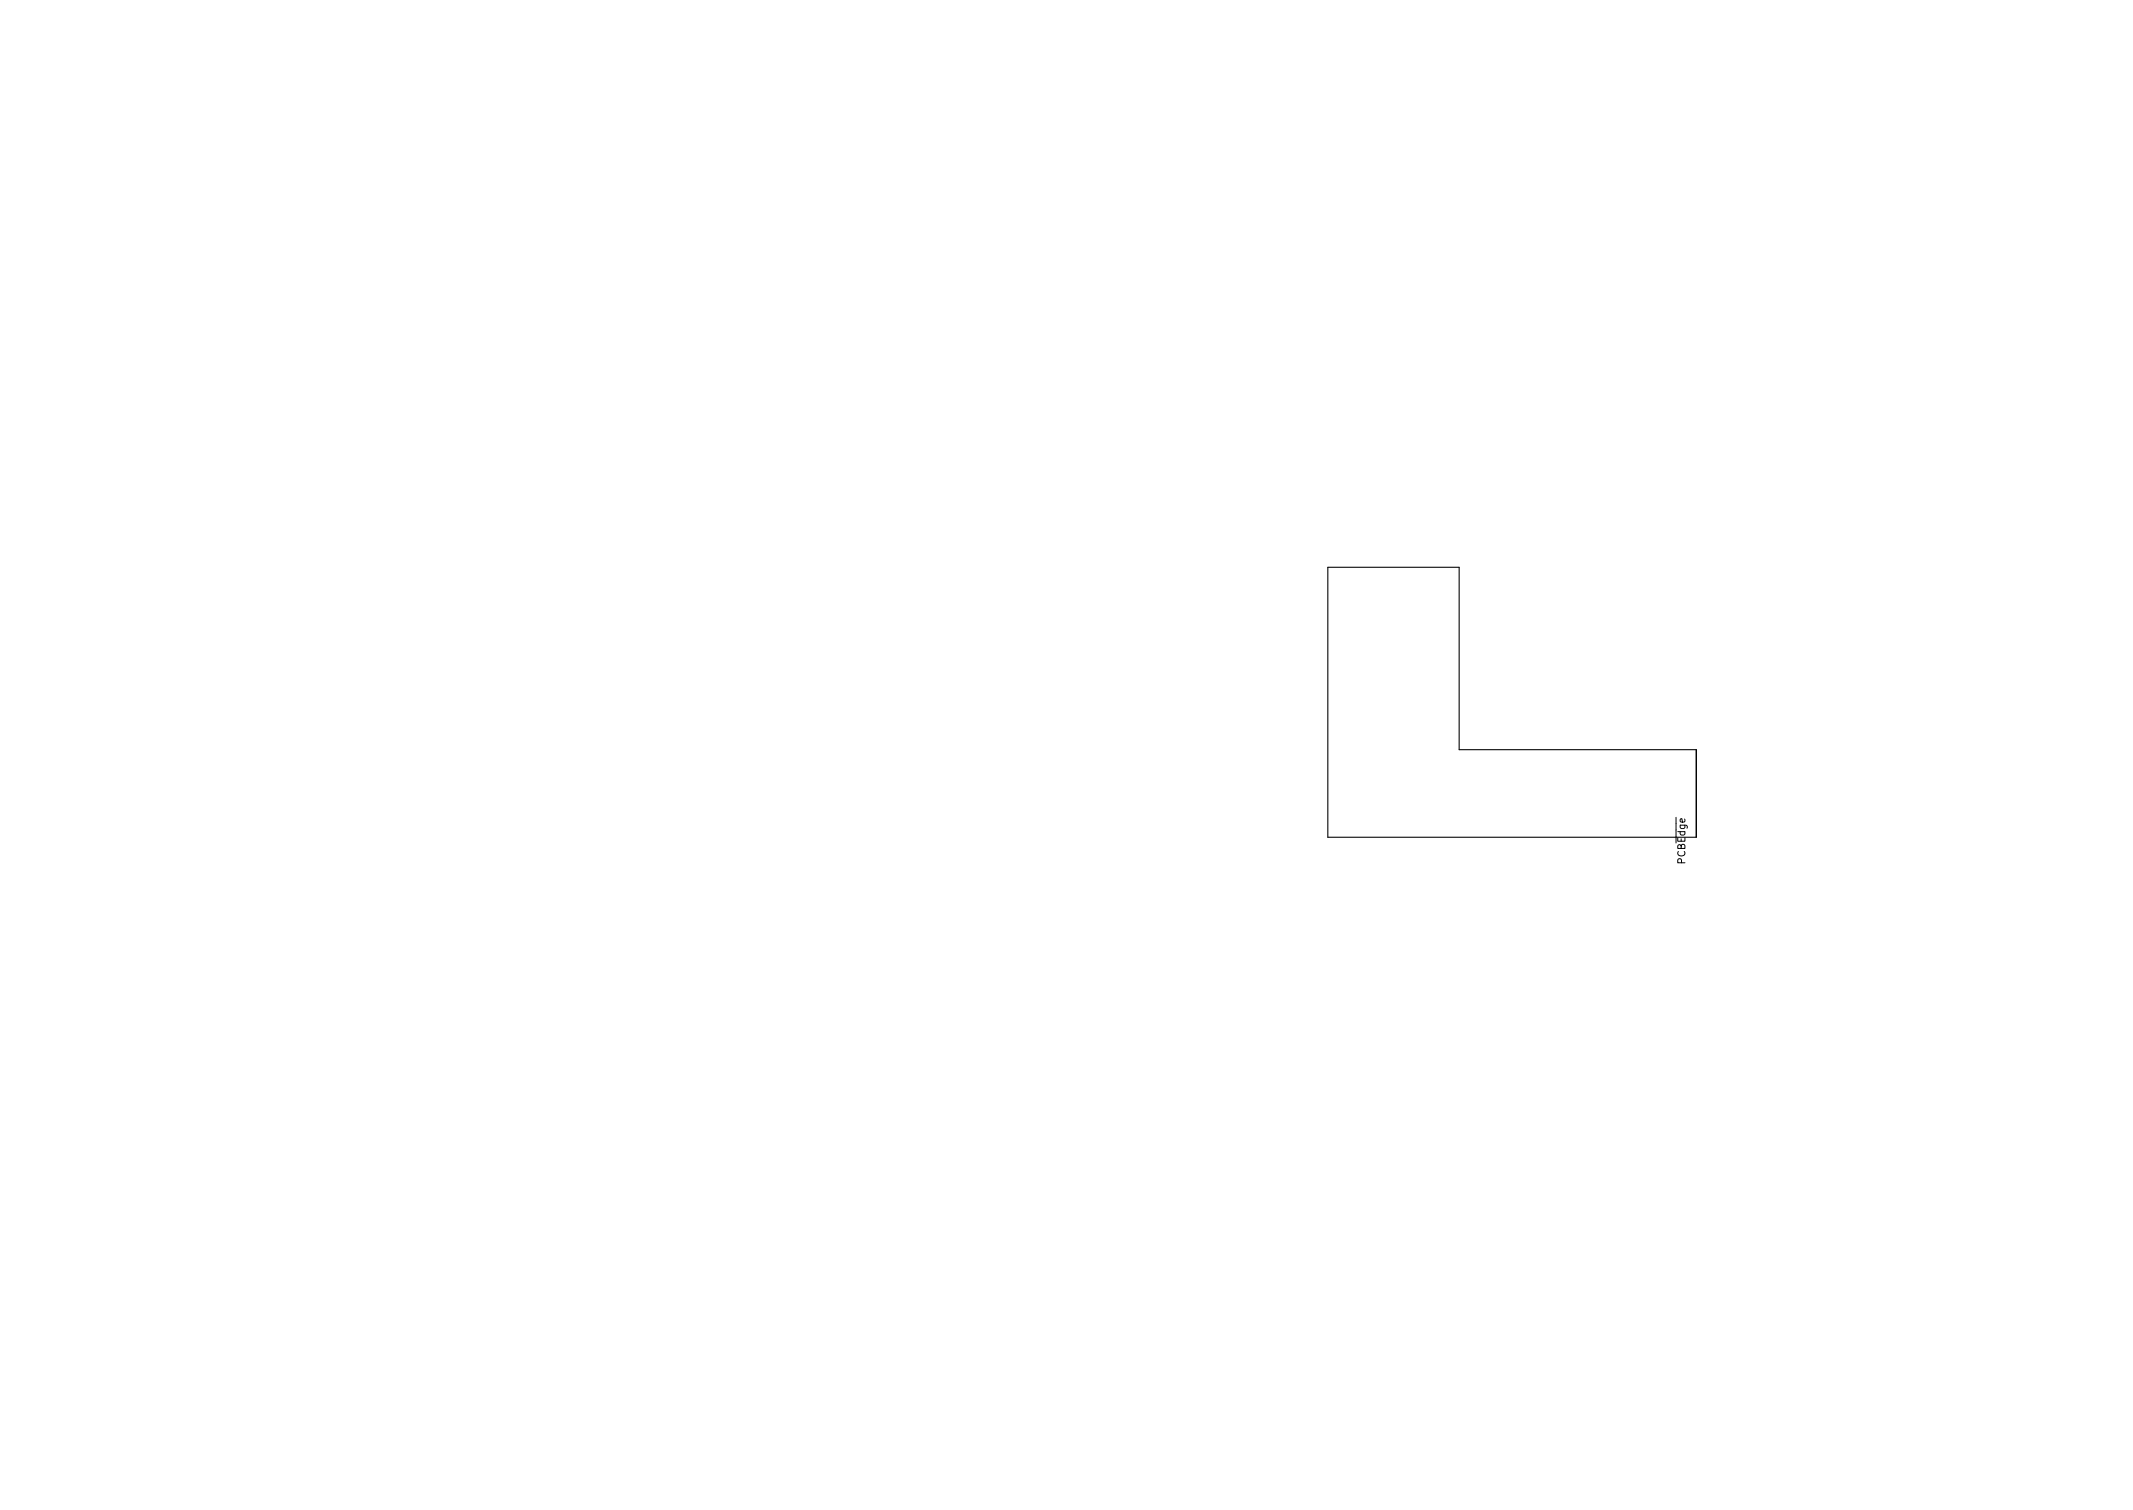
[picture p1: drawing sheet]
<svg xmlns="http://www.w3.org/2000/svg" width="297mm" height="210mm" viewBox="0 0 297 210" stroke-linecap="round" stroke-linejoin="round" font-family="sans-serif">
<defs><g id="words">
<text font-size="1.4" x="234.7" y="120.3" transform="rotate(-90 234.7 120.3)">PCBEdge</text>
</g></defs>
<path d="M236.2 104.4v12.2" fill="none" stroke="#000" stroke-width=".2"/>
<path d="M236.2 104.4h-33v-25.4h-18.3v37.6h51.3" fill="none" stroke="#000" stroke-width=".15"/>
<use href="#words"/>
</svg>
